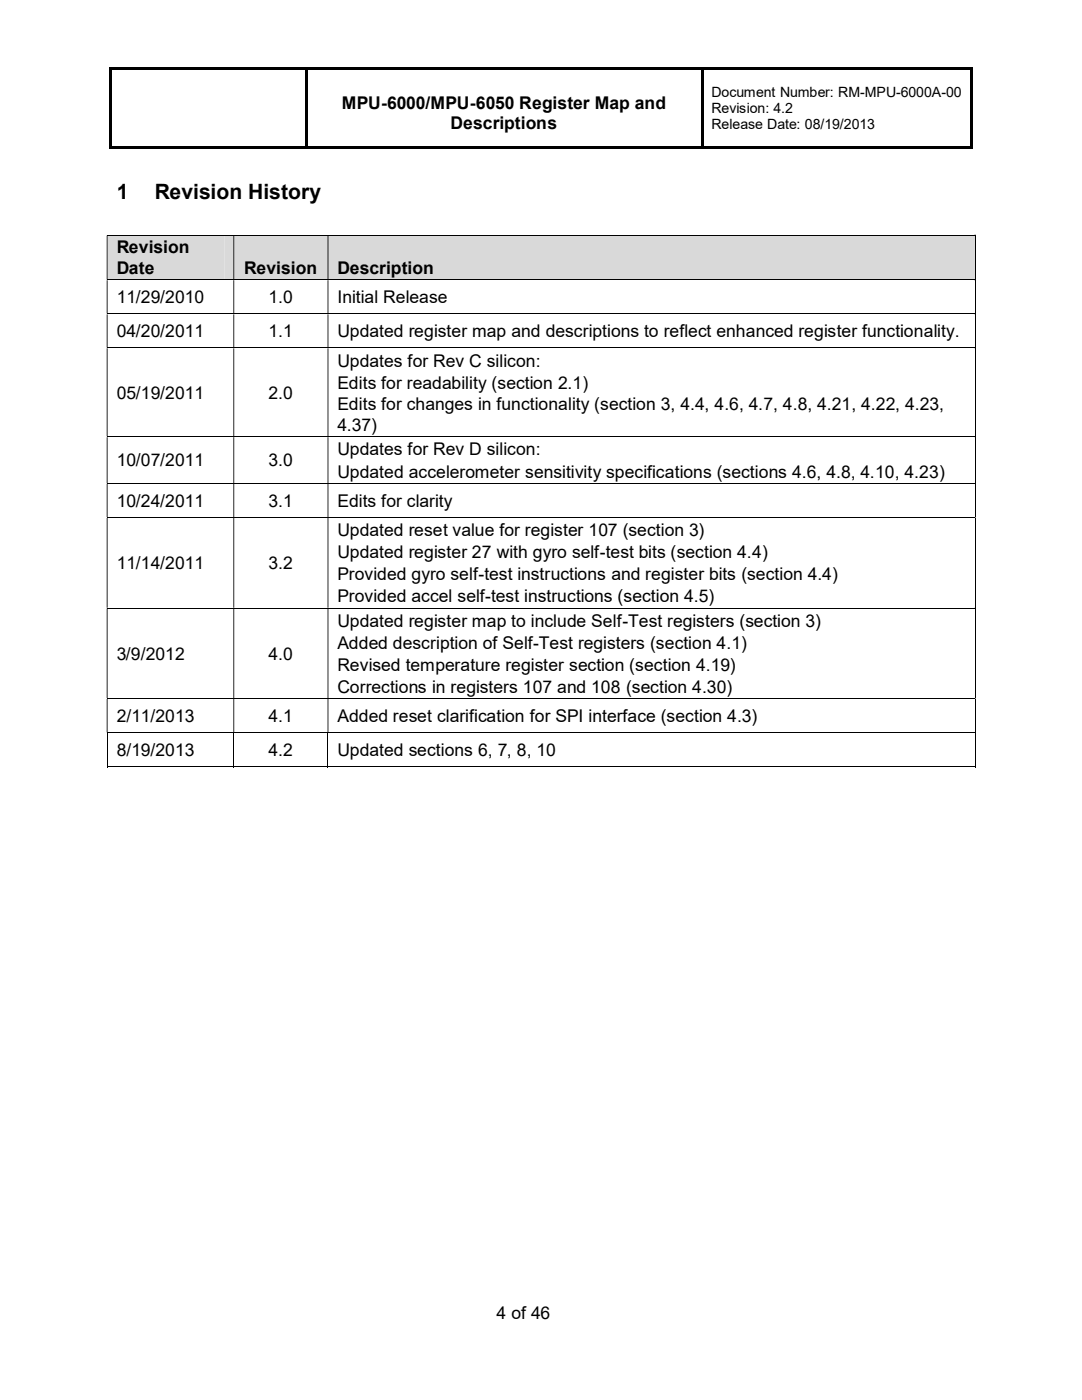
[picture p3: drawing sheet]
<svg xmlns="http://www.w3.org/2000/svg" width="216mm" height="279mm" viewBox="0 0 216 279" stroke-linecap="round" stroke-linejoin="round" font-family="sans-serif">
<defs><g id="words">
<g font-size="4.2">
<text x="23.3" y="39.7">1</text>
<text x="30.9" y="39.7">Revision History</text>
</g>
<g font-size="3.5">
<text x="68.2" y="21.8">MPU-6000/MPU-6050 Register Map and</text>
<text x="89.9" y="25.8">Descriptions</text>
<text x="23.3" y="50.5">Revision</text>
<text x="23.3" y="54.6">Date</text>
<text x="48.7" y="54.6">Revision</text>
<text x="67.4" y="54.6">Description</text>
<text x="23.3" y="60.5">11/29/2010</text>
<text x="53.6" y="60.5">1.0</text>
<text x="67.3" y="60.5">Initial Release</text>
<text x="23.3" y="67.3">04/20/2011</text>
<text x="53.6" y="67.3">1.1</text>
<text x="67.3" y="67.3">Updated register map and descriptions to reflect enhanced register functionality.</text>
<text x="67.4" y="73.2">Updates for Rev C silicon:</text>
<text x="67.4" y="77.6">Edits for readability (section 2.1)</text>
<text x="23.3" y="79.5">05/19/2011</text>
<text x="53.6" y="79.5">2.0</text>
<text x="67.4" y="81.9">Edits for changes in functionality (section 3, 4.4, 4.6, 4.7, 4.8, 4.21, 4.22, 4.23,</text>
<text x="67.4" y="86">4.37)</text>
<text x="23.3" y="93.1">10/07/2011</text>
<text x="53.6" y="93.1">3.0</text>
<text x="67.4" y="90.9">Updates for Rev D silicon:</text>
<text x="67.4" y="95.3">Updated accelerometer sensitivity specifications (sections 4.6, 4.8, 4.10, 4.23)</text>
<text x="23.3" y="101.1">10/24/2011</text>
<text x="53.6" y="101.1">3.1</text>
<text x="67.3" y="101.1">Edits for clarity</text>
<text x="67.4" y="107">Updated reset value for register 107 (section 3)</text>
<text x="23.3" y="113.5">11/14/2011</text>
<text x="53.6" y="113.5">3.2</text>
<text x="67.4" y="111.4">Updated register 27 with gyro self-test bits (section 4.4)</text>
<text x="67.4" y="115.8">Provided gyro self-test instructions and register bits (section 4.4)</text>
<text x="67.4" y="120.2">Provided accel self-test instructions (section 4.5)</text>
<text x="67.4" y="125.1">Updated register map to include Self-Test registers (section 3)</text>
<text x="23.3" y="131.7">3/9/2012</text>
<text x="53.6" y="131.7">4.0</text>
<text x="67.4" y="129.5">Added description of Self-Test registers (section 4.1)</text>
<text x="67.4" y="133.9">Revised temperature register section (section 4.19)</text>
<text x="67.4" y="138.3">Corrections in registers 107 and 108 (section 4.30)</text>
<text x="23.3" y="144.1">2/11/2013</text>
<text x="53.6" y="144.1">4.1</text>
<text x="67.3" y="144.1">Added reset clarification for SPI interface (section 4.3)</text>
<text x="23.3" y="150.9">8/19/2013</text>
<text x="53.6" y="150.9">4.2</text>
<text x="67.3" y="150.9">Updated sections 6, 7, 8, 10</text>
<text x="99.1" y="263.3">4 of 46</text>
</g>
<g font-size="2.8">
<text x="142" y="19.3">Document Number: RM-MPU-6000A-00</text>
<text x="142" y="22.5">Revision: 4.2</text>
<text x="142" y="25.7">Release Date: 08/19/2013</text>
</g>
</g></defs>
<g fill="#000">
<path d="M21.8 13.4h.6v.5h-.6z" fill-rule="evenodd"/>
<path d="M21.8 13.9h.6v15.8h-.6z" fill-rule="evenodd"/>
<path d="M60.8 13.4h.5v.5h-.5z" fill-rule="evenodd"/>
<path d="M60.8 13.9h.5v15.8h-.5z" fill-rule="evenodd"/>
<path d="M139.9 13.4h.5v.5h-.5z" fill-rule="evenodd"/>
<path d="M139.9 13.9h.5v15.8h-.5z" fill-rule="evenodd"/>
<path d="M193.6 13.4h.5v.5h-.5z" fill-rule="evenodd"/>
<path d="M193.6 13.9h.5v15.8h-.5z" fill-rule="evenodd"/>
<path d="M21.8 29.2h39v.5h-39z" fill-rule="evenodd"/>
</g>
<path d="M22.3 13.4h38.5v.5h-38.5zM61.3 13.4h78.6v.5h-78.6zM140.4 13.4h53.2v.5h-53.2zM61.3 29.2h78.6v.5h-78.6zM140.4 29.2h53.2v.5h-53.2zM193.6 29.2h.5v.5h-.5z" fill="#000"/>
<g fill="#d9d9d9">
<path d="M21.5 47h1.8v8.8h-1.8zM44.7 47h1.9v8.8h-1.9z" fill-rule="evenodd"/>
<path d="M48.5 51h16.9v4.8h-16.9z" fill-rule="evenodd"/>
<path d="M67.3 51h127.2v4.8h-127.2z" fill-rule="evenodd"/>
</g>
<g fill="#d9d9d9">
<path d="M23.2 47h21.5v4.4h-21.5z"/>
<path d="M23.2 51.4h21.5v4.4h-21.5z"/>
<path d="M46.7 47h18.7v4.1h-18.7z"/>
<path d="M46.7 51h1.9v4.8h-1.9z"/>
<path d="M65.5 47h129v4.1h-129z"/>
<path d="M65.5 51h1.9v4.8h-1.9z"/>
</g>
<g fill="none" stroke="#000" stroke-width=".2">
<path d="M21.3 46.9h173.2M21.3 55.9h173.2M194.6 47v8.8M194.6 55.9v6.7M21.3 62.7h173.2M21.3 69.4h173.2M194.6 62.7v6.7M194.6 69.5v17.6M21.3 87.2h173.2M21.3 96.5h173.2M194.6 87.2v9.2M194.6 96.6v6.6"/>
<path d="M21.3 103.3h173.2M194.6 103.4v17.9M21.3 121.4h173.2M21.3 139.4h173.2M194.6 121.4v17.9M194.6 139.5v6.7M21.3 146.3h173.2M21.3 153h25.3M21.4 146.3v6.8M46.7 146.3v6.8M46.7 153h18.7M65.4 146.3v6.8"/>
<path d="M65.5 153h129M194.6 146.3v6.8"/>
</g>
<g fill="#000">
<path d="M194.5 46.8h.1v.2h-.1zM21.3 47h.2v8.8h-.2zM46.6 47h.1v8.8h-.1zM65.4 47h.1v8.8h-.1z" fill-rule="evenodd"/>
<path d="M194.5 55.8h.1v.2h-.1zM21.3 55.9h.2v6.7h-.2zM46.6 55.9h.1v6.7h-.1zM65.4 55.9h.1v6.7h-.1z" fill-rule="evenodd"/>
<path d="M194.5 62.6h.1v.1h-.1zM21.3 62.7h.2v6.7h-.2zM46.6 62.7h.1v6.7h-.1zM65.4 62.7h.1v6.7h-.1z" fill-rule="evenodd"/>
<path d="M194.5 69.3h.1v.2h-.1zM21.3 69.5h.2v17.6h-.2zM46.6 69.5h.1v17.6h-.1zM65.4 69.5h.1v17.6h-.1z" fill-rule="evenodd"/>
<path d="M194.5 87.1h.1v.1h-.1zM21.3 87.2h.2v9.2h-.2zM46.6 87.2h.1v9.2h-.1zM65.4 87.2h.1v9.2h-.1z" fill-rule="evenodd"/>
<path d="M194.5 96.4h.1v.2h-.1zM21.3 96.6h.2v6.6h-.2zM46.6 96.6h.1v6.6h-.1zM65.4 96.6h.1v6.6h-.1z" fill-rule="evenodd"/>
<path d="M194.5 103.2h.1v.2h-.1zM21.3 103.4h.2v17.9h-.2zM46.6 103.4h.1v17.9h-.1zM65.4 103.4h.1v17.9h-.1z" fill-rule="evenodd"/>
<path d="M194.5 121.3h.1v.2h-.1zM21.3 121.4h.2v17.9h-.2zM46.6 121.4h.1v17.9h-.1zM65.4 121.4h.1v17.9h-.1z" fill-rule="evenodd"/>
<path d="M194.5 139.3h.1v.2h-.1zM21.3 139.5h.2v6.7h-.2zM46.6 139.5h.1v6.7h-.1zM65.4 139.5h.1v6.7h-.1z" fill-rule="evenodd"/>
</g>
<path d="M194.5 146.2h.1v.1h-.1zM194.5 153h.1v.1h-.1z" fill="#000"/>
<use href="#words"/>
</svg>
